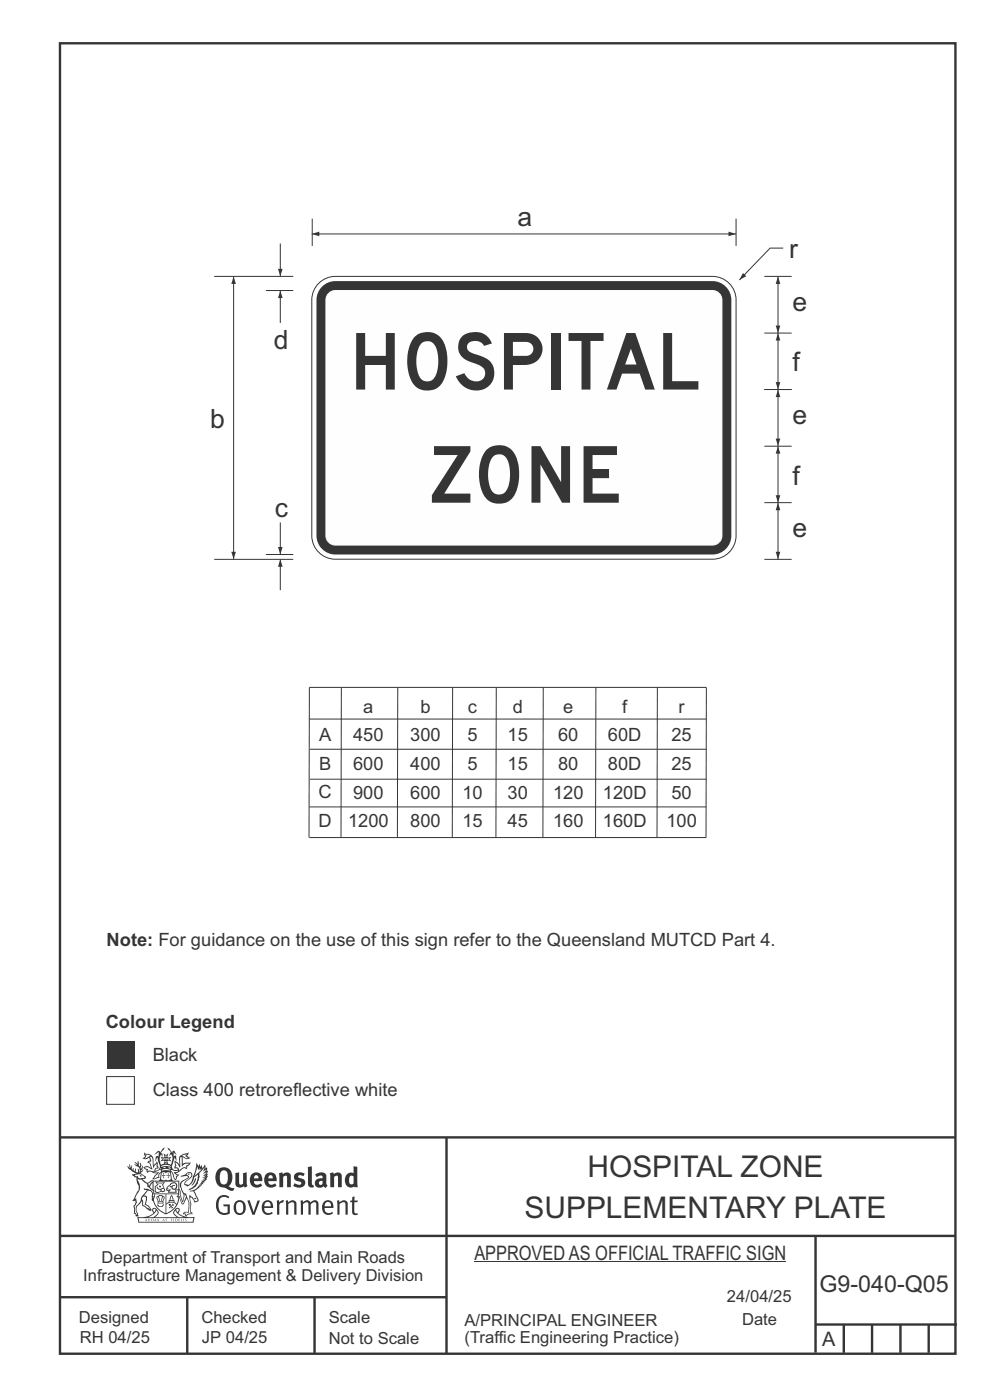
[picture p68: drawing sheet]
<svg xmlns="http://www.w3.org/2000/svg" width="210mm" height="297mm" viewBox="0 0 210 297" stroke-linecap="round" stroke-linejoin="round" font-family="sans-serif">
<defs><g id="words">
<g font-size="16.7" fill="#373435">
<text x="74.1" y="82.6">HOSPITAL</text>
<text x="91" y="106.6">ZONE</text>
</g>
<g font-size="6.3" fill="#373435">
<text x="124.6" y="249.8">HOSPITAL ZONE</text>
<text x="111.3" y="258.3">SUPPLEMENTARY PLATE</text>
</g>
<g font-size="5.6" fill="#373435">
<text x="109.8" y="47.9">a</text>
<text x="167.4" y="54.6">r</text>
<text x="168.1" y="65.9">e</text>
<text x="58.1" y="74">d</text>
<text x="168.1" y="78.8">f</text>
<text x="168.1" y="89.9">e</text>
<text x="44.6" y="90.7">b</text>
<text x="168.1" y="102.8">f</text>
<text x="58.3" y="109.7">c</text>
<text x="168.1" y="113.9">e</text>
</g>
<text font-size="4.9" fill="#373435" x="173.8" y="274.1">G9-040-Q05</text>
<g font-size="4.2" fill="#373435">
<text x="100.6" y="267.2">APPROVED AS OFFICIAL TRAFFIC SIGN</text>
<text x="174.4" y="285.6">A</text>
</g>
<g font-size="3.9" fill="#373435">
<text x="77.1" y="151.2">a</text>
<text x="89.2" y="151.2">b</text>
<text x="99.3" y="151.2">c</text>
<text x="108.8" y="151.2">d</text>
<text x="119.5" y="151.2">e</text>
<text x="132" y="151.2">f</text>
<text x="143.9" y="151.2">r</text>
<text x="67.7" y="157.2">A</text>
<text x="74.9" y="157.3">450</text>
<text x="87" y="157.3">300</text>
<text x="99.2" y="157.3">5</text>
<text x="107.7" y="157.3">15</text>
<text x="118.4" y="157.3">60</text>
<text x="129" y="157.3">60D</text>
<text x="142.4" y="157.3">25</text>
<text x="67.7" y="163.3">B</text>
<text x="74.9" y="163.4">600</text>
<text x="87" y="163.4">400</text>
<text x="99.2" y="163.4">5</text>
<text x="107.7" y="163.4">15</text>
<text x="118.4" y="163.4">80</text>
<text x="129" y="163.4">80D</text>
<text x="142.4" y="163.4">25</text>
<text x="67.6" y="169.4">C</text>
<text x="74.9" y="169.4">900</text>
<text x="87" y="169.4">600</text>
<text x="98.1" y="169.4">10</text>
<text x="107.7" y="169.4">30</text>
<text x="117.3" y="169.4">120</text>
<text x="127.9" y="169.4">120D</text>
<text x="142.4" y="169.4">50</text>
<text x="67.6" y="175.4">D</text>
<text x="73.8" y="175.5">1200</text>
<text x="87" y="175.5">800</text>
<text x="98.1" y="175.5">15</text>
<text x="107.7" y="175.5">45</text>
<text x="117.3" y="175.5">160</text>
<text x="127.9" y="175.5">160D</text>
<text x="141.4" y="175.5">100</text>
<text x="22.6" y="200.7">Note: For guidance on the use of this sign refer to the Queensland MUTCD Part 4.</text>
<text x="22.4" y="218.1">Colour Legend</text>
<text x="32.4" y="225">Black</text>
<text x="32.4" y="232.6">Class 400 retroreflective white</text>
</g>
<g font-size="3.5" fill="#373435">
<text x="21.6" y="267.9">Department of Transport and Main Roads</text>
<text x="17.7" y="271.8">Infrastructure Management &amp; Delivery Division</text>
<text x="16.7" y="280.6">Designed</text>
<text x="42.7" y="280.6">Checked</text>
<text x="69.7" y="280.6">Scale</text>
<text x="98.5" y="281.3">A/PRINCIPAL ENGINEER</text>
<text x="154.2" y="276.2">24/04/25</text>
<text x="157.4" y="281.2">Date</text>
<text x="16.9" y="284.8">RH 04/25</text>
<text x="42.8" y="284.8">JP 04/25</text>
<text x="69.7" y="285.2">Not to Scale</text>
<text x="98.5" y="284.8">(Traffic Engineering Practice)</text>
</g>
</g></defs>
<g fill="none" stroke="#373435" stroke-width=".51">
<path d="M12.7 9.2h190v278h-190zM12.7 241.3h190M94.7 241.4v45.8M12.7 275.2h82M12.7 262.2h190.1M39.7 275.2v12M66.7 275.2v12M173 262.1v24.9M173 281h30M179 281v6M185 281v6M191 281v6"/>
<path d="M197 281v6"/>
</g>
<g fill="#373435">
<path d="M47 248.4a2.55 2.55 0 0 0 0 2.7l.3 .2a.81 .81 0 0 0 1-1v-.5a1.04 1.04 0 0 0-1.1-1.5zM46.3 248.1a1.82 1.82 0 0 1 2.1-.2 1.82 1.82 0 0 1 .9 1.8 2.29 2.29 0 0 1-.8 2l.7 .3h.5l-.2 .6a2.87 2.87 0 0 1-2-.7 2.12 2.12 0 0 1-1.7-3.1z" fill-rule="evenodd"/>
<path d="M49.9 248.9l.8-.2v2a.46 .46 0 0 0 .3 .6 .46 .46 0 0 0 .6-.3v-2.1l.7-.2v2.4l.2 .5-.5 .3-.3-.3a1.02 1.02 0 0 1-1.2 .3 1.02 1.02 0 0 1-.6-1.1z" fill-rule="evenodd"/>
<path d="M54 249.5l-.1 .5h.9a.49 .49 0 0 0-.2-.6 .49 .49 0 0 0-.6 .1zM53.4 249.1a1.34 1.34 0 0 1 1.6-.2 1.34 1.34 0 0 1 .6 1.5v.2h-1.7a.77 .77 0 0 0 .5 .8 .77 .77 0 0 0 .9-.4l.3 .5a1.59 1.59 0 0 1-2 .2 1.59 1.59 0 0 1-.5-2.1z" fill-rule="evenodd"/>
<path d="M57 249.5l-.1 .5h1a.49 .49 0 0 0-.2-.6 .49 .49 0 0 0-.7 .1zM56.4 249.1a1.34 1.34 0 0 1 1.6-.2 1.34 1.34 0 0 1 .7 1.5v.2h-1.8a.77 .77 0 0 0 .5 .8 .77 .77 0 0 0 .9-.4l.4 .5a1.59 1.59 0 0 1-2.1 .2 1.59 1.59 0 0 1-.5-2.1z" fill-rule="evenodd"/>
<path d="M59.2 248.9l.7-.2 .1 .4a.95 .95 0 0 1 1-.3 .95 .95 0 0 1 .7 .8v2.3h-.8v-2.3a.46 .46 0 0 0-.8 .1v2.2h-.8z" fill-rule="evenodd"/>
<path d="M62.6 249.1a1.75 1.75 0 0 1 2-.1l-.2 .5-.6-.2a.43 .43 0 0 0-.6 .3l.4 .3a1.04 1.04 0 0 1 1.2 1.1 1.04 1.04 0 0 1-1.4 1l-1.2-.4 .3-.6 1 .4 .4-.4a.88 .88 0 0 0-1-.5l-.4-.2-.1-.4z" fill-rule="evenodd"/>
<path d="M65.3 247.6l.8-.2 .1 3.8 .3 .2 .1 .4a.88 .88 0 0 1-1 0 .88 .88 0 0 1-.3-1z" fill-rule="evenodd"/>
<path d="M67.8 250.6a.43 .43 0 0 0-.1 .7 .43 .43 0 0 0 .7-.1v-.7zM66.8 249.1a1.7 1.7 0 0 1 2.4 .1v1.9l.3 .4-.4 .5-.5-.4a1.03 1.03 0 0 1-1.7-.1 1.03 1.03 0 0 1 .8-1.5h.7v-.4a.8 .8 0 0 0-1.2 .1z" fill-rule="evenodd"/>
<path d="M70 248.9l.7-.2 .1 .4a.95 .95 0 0 1 1-.3 .95 .95 0 0 1 .7 .8v2.3h-.8v-2.3a.46 .46 0 0 0-.8 .1v2.2h-.8z" fill-rule="evenodd"/>
<path d="M74.3 249.5a1.48 1.48 0 0 0 0 1.7h.5l.2-.1v-1.5l-.3-.2zM75 247.4l.8 .1 .1 4.4h-.7l-.1-.2a1.26 1.26 0 0 1-1.4 0 1.26 1.26 0 0 1-.5-1.3 1.29 1.29 0 0 1 .4-1.4 1.29 1.29 0 0 1 1.4-.1z" fill-rule="evenodd"/>
<path d="M46.4 253.9a1.72 1.72 0 0 1 2.3 0l-.3 .3a1.24 1.24 0 0 0-1.4-.2 1.24 1.24 0 0 0-.6 1.4 1.49 1.49 0 0 0 1.2 1.9l.7-.1v-1.3h-.8l-.1-.4h1.3v1.9a1.93 1.93 0 0 1-2.2 0 1.93 1.93 0 0 1-.7-2.2l.2-.8z" fill-rule="evenodd"/>
<path d="M50.4 255.1a1.65 1.65 0 0 0 .2 2.2 .99 .99 0 0 0 1-1.4 .78 .78 0 0 0-.4-.8 .78 .78 0 0 0-.8 0zM50 254.9a1.33 1.33 0 0 1 1.6-.1 1.33 1.33 0 0 1 .5 1.4 1.31 1.31 0 0 1-1.3 1.6 1.31 1.31 0 0 1-1.2-1.6v-.6z" fill-rule="evenodd"/>
<path d="M52.5 254.7l.4-.1 .9 2.6 .8-2.5h.5l-1.1 3h-.5z" fill-rule="evenodd"/>
<path d="M56.3 255.2l-.2 .7h1.3a.7 .7 0 0 0-.3-.8 .7 .7 0 0 0-.8 .1zM55.9 255a1.22 1.22 0 0 1 1.5-.2 1.22 1.22 0 0 1 .5 1.5h-1.8a.93 .93 0 0 0 .5 1 .93 .93 0 0 0 1.1-.2l.2 .3a1.43 1.43 0 0 1-1.8 .1 1.43 1.43 0 0 1-.6-1.7z" fill-rule="evenodd"/>
<path d="M58.7 254.7l.4-.1 .1 .5 .4-.4 .6-.1-.2 .5a.66 .66 0 0 0-.8 .7v1.9h-.4z" fill-rule="evenodd"/>
<path d="M60.6 254.7l.4-.1 .1 .5a.94 .94 0 0 1 1-.5 .94 .94 0 0 1 .8 .8v2.3h-.5l-.1-2.5a.81 .81 0 0 0-1.2 .3v2.2h-.4z" fill-rule="evenodd"/>
<path d="M63.7 254.7l.5-.1 .1 .5 .4-.3a.78 .78 0 0 1 1.1 .3 .9 .9 0 0 1 1-.5 .9 .9 0 0 1 .8 .8v2.3h-.5l-.1-2.5a.67 .67 0 0 0-1.1 .3v2.2h-.5v-2.4l-.4-.3-.7 .4v2.3h-.5z" fill-rule="evenodd"/>
<path d="M69 255.2l-.1 .7h1.3a.7 .7 0 0 0-.3-.8 .7 .7 0 0 0-.9 .1zM68.7 255a1.22 1.22 0 0 1 1.5-.2 1.22 1.22 0 0 1 .5 1.5h-1.8a.93 .93 0 0 0 .4 1 .93 .93 0 0 0 1.2-.2l.2 .3a1.44 1.44 0 0 1-1.8 .1 1.44 1.44 0 0 1-.6-1.7z" fill-rule="evenodd"/>
<path d="M71.4 254.7l.5-.1 .1 .5a.94 .94 0 0 1 1-.5 .94 .94 0 0 1 .8 .8v2.3h-.5l-.1-2.5a.81 .81 0 0 0-1.2 .3v2.2h-.4z" fill-rule="evenodd"/>
<path d="M74.7 253.9l.5-.1v.9h.7l-.1 .3h-.6v2.2l.1 .2h.5l.1 .3a.75 .75 0 0 1-1.2-.6v-2.1h-.4v-.3h.4z" fill-rule="evenodd"/>
<path d="M30.8 244.9l1.1 .3-.9 .5h-.4l.6-.5zM31.8 245.4h.2a2.44 2.44 0 0 1 .4 1.9l.1 .5 .7-1-.1 .6 .3 .3a.57 .57 0 0 0-.6 .7l-1-.1-.5 .2 .2-.5-.8-.3 .7-.1 .9 .5 .1-.1-.6-1.3-.2-.2h.5zM30.7 244.4l-.1 .5 .2 .4-.6 .4a1.04 1.04 0 0 0 1.4-.1l.2 .6-.3 .1-.2 .4a.94 .94 0 0 1 .8 1.1l-.2-.1a1.16 1.16 0 0 0-1.5-.1l.3 .4 .4 .2 .1 .5 .2 .1 .1-.2a.94 .94 0 0 1 1.1 .2l.8 .1-1.2 1.2a1.13 1.13 0 0 0 1.2-.2l.4-.1-.1-.4 .5-.8a.83 .83 0 0 0-.6 1.1l-.3-.1-.7 .4 1.1-1.4-.5 .1-.5-.1 1.3-.5-.1-.1-.9 .4v-.3l.2-.2 .3 .1 .1-.3-.2-.4v-.6l-.1-.4-.7 1v-.7a1.42 1.42 0 0 0-1.6-1.8z" fill-rule="evenodd"/>
<path d="M38.5 245.2l.5-.2 .7-.1-.6 .3 .8 .5h-.3zM38.3 245.5l.2-.1 .1 2a1.69 1.69 0 0 1 1.6-.6l-.8 .5 .1 .5a1.1 1.1 0 0 0-1.5 .6l-.1-.5-.2-.2h-.5l.3-.4-.3-.7a1.42 1.42 0 0 1 .8 1.1l.2-.1zM37.1 246.2l.1 1-.2 .3 .1 .4h.5l.1 .2a.96 .96 0 0 1-1.1-.1l-.1 .1a1.06 1.06 0 0 0 1.3 .2v.1a.72 .72 0 0 1-1 .2l.3 .5 .6 .2-.4 .2-.1 .6-.2-.3-.4-1.1-.4-.4 .4 .9a1.54 1.54 0 0 0 .7 1.2l.2-.3a.58 .58 0 0 1 .4-.8l.2-.1h-.3l-.5-.3 .9-.5a.93 .93 0 0 1 1.2-.5v.2l.2-.2 .1-.5a.99 .99 0 0 0 .7-.8l-1.3 .1-.3 .2-.1-1.4 .9 .4 .9-.3h-.4l-.5-.4 .4-.7-.6 .2a1.46 1.46 0 0 0-1.4 2.1v.4l-.2-.4z" fill-rule="evenodd"/>
<path d="M35.6 248.9l.2 .1-.1 .3 .4 .1h-.4v.6l-.1-.6h-.3l.3-.1z" fill-rule="evenodd"/>
<path d="M34.6 248.9l.2 .1v.3l.3 .1h-.3l-.1 .6v-.6h-.4l.4-.1z" fill-rule="evenodd"/>
<path d="M34.3 248.8a.57 .57 0 0 1 .9 .2 .57 .57 0 0 1 .9-.2l.2 1.4h-.2a.57 .57 0 0 1-.9 0 .69 .69 0 0 1-1.1 0zM34.2 248.1l-.3 2.1-.2 .4h3l-.2-.4-.3-2.1h-.2v.2l-.8-.1-.8 .1v-.2z" fill-rule="evenodd"/>
<path d="M34.2 252.4a.3 .3 0 0 0 .6 0 .3 .3 0 0 0-.6 0zM33.3 250.9l.3 .3-.3 .4a.79 .79 0 0 0 0 1.3l.8-.2-.1-.3a.55 .55 0 0 1-.7-.6l.1-.1 .2 .3 .3 .2 .8-.2-.4-.7 .4-.4-.7 .2zM33 250.7l1.1 .2 .9-.2-.4 .6 .4 1.2a.56 .56 0 0 1-.8 .3l-.2 .1a.73 .73 0 0 1-.9 .1 .73 .73 0 0 1-.3-1v-.4l.6-.4z" fill-rule="evenodd"/>
<path d="M35.6 251.8l.7-.4a.58 .58 0 0 1 1-.1 .58 .58 0 0 1-.4 .9l-.3-.3a.43 .43 0 0 1 .6-.4 .57 .57 0 0 0-.8 .2l-.2-.1-.3 .1 .4 .2a.55 .55 0 0 0 .9 .4v.5h-1.3l.3-.4-.1-.1-.6 .1 .2-.3-.2-.1zM35.4 251.8l-.1 .2a.39 .39 0 0 0 .2 .6h.3l-.2 .4h1.9l-.1-.8a.86 .86 0 0 0-.1-1.3 .86 .86 0 0 0-1.3 .4z" fill-rule="evenodd"/>
<path d="M36 254.8h.8v.2h-.8zM36.4 253.8l.2 .8h-.4zM36.4 253.5l-.3 .5-.1 .6h-.2v.4l-.7 .4 .2 .1a1.48 1.48 0 0 1 2.1 .2l.2-.1-.6-.5v-.5h-.2l-.1-.6z" fill-rule="evenodd"/>
<path d="M35.8 255.4l.4 .1 .1 .3 .3-.2-.2-.2a.38 .38 0 0 1 .5 .5l-.2-.2-.3 .2 .3 .2-.3 .3-.1-.4-.4 .4-.1-.2 .4-.3-.1-.1-.2 .1z" fill-rule="evenodd"/>
<path d="M34.5 254h.2v.2l-.2 .6h-.2zM33.6 255.3h.9v.2a.55 .55 0 0 1-.8 .4v-.2l-.2-.1zM33.4 254h.2l.2 .8h-.2zM33.6 255l.8-.1 .1 .2h-.8zM33.8 253.7h.5l-.2 1.1h-.1zM33.3 253.8l-.1 .3 .3 1.1a.48 .48 0 0 0-.1 .6 .48 .48 0 0 0 .5 .2h.5a.49 .49 0 0 0 .2-.8l.3-1.1-.1-.3a1.42 1.42 0 0 0-1.5 0z" fill-rule="evenodd"/>
<path d="M33.7 251.5l.4 .1 .1 .3h-.3z" fill-rule="evenodd"/>
<path d="M41.3 250.1l.3-.2-.2 .8-.6 .8h-.2l.5-.7z" fill-rule="evenodd"/>
<path d="M39.7 249l.3-.2 .5 .2a.88 .88 0 0 1-.6 1.1 1.22 1.22 0 0 0-.8 1.3l.5 .2a.72 .72 0 0 0 .9-.4l.5-.8 .2-.6 .8-.6v.2a2.85 2.85 0 0 1-2 2.9l.1 .1a2.13 2.13 0 0 0 1.9-1.5v-.3a2.01 2.01 0 0 0 .3-1.7l1.1-1.3-.4 1 .7-.5-.7 1 .8-.4-.8 .8 .7-.2-.9 .6 .8-.1-.8 .4h.7l-.8 .3 .3 .2h-.4l.2 .3h-.4l.2 .3h-.4l.1 .2h-.1a2.16 2.16 0 0 1-2 1.1l.1 .2 .4-.1a.76 .76 0 0 1 .7 .8l.5 1.2-.6 .2a1.45 1.45 0 0 0-1.1-1.3l.2 1.8-.1 1.8 .4 .3a1.06 1.06 0 0 0-1.2 .4v-.3l-.5-.2a.87 .87 0 0 1 1.1-.1v-.7a4.4 4.4 0 0 0-.6-3.1l-.1-.3h-.2a2.16 2.16 0 0 1-.7-2.2l.3-.4 1.2-.7a.55 .55 0 0 0-.4-.8zM37.8 252.4a.76 .76 0 0 1 .3 1.1l.6 1.6 .4-1.7 .2 .1a.61 .61 0 0 1-.1 .9l-.3 .8-.2 .1-.7-1.6-.3 .1a1.18 1.18 0 0 0 .1-1.4zM41.8 247.5l.2 .7 .3-.5v.6l.4-.5a1.9 1.9 0 0 1-1.2 1.4l-.3 .3zM38.2 249.6l1.4-.2 .2 .2v.3l-.5 .2a1.26 1.26 0 0 0-.9 1.9l.2 .7a1.84 1.84 0 0 1 .1 2.1l-.4-1.4a.96 .96 0 0 0-.4-1.2l-.4 .2a.78 .78 0 0 1 0 1.3l.1 .3h.4l.4 1.1a.38 .38 0 0 0 .2 .4 .38 .38 0 0 0 .4-.1l.6-1.2a2.94 2.94 0 0 1 .4 2.5l-.1 .4h-.8l-.3 .4v.2l.4-.1 .1 .4 .2 .1a1.02 1.02 0 0 1 1.3-.5v-.4l-.3-.1 .1-1.8-.3-1.3h.1a1.14 1.14 0 0 1 .8 1 .63 .63 0 0 0 .8-.2 .63 .63 0 0 0-.2-.9l-.6-1.2 .9-.6 .2-.4h.3l-.1-.2h.4l-.1-.3h.3l-.1-.3 .5-.1-.2-.2 .6-.4v-.2h-.2l.4-.5h-.3l.3-.5-.4 .1 .4-.5v-.3l-.3 .2 .2-.7-.1-.2-.4 .3v-.8l-.6 .8-.2-.8-.2 .5-.3-.7-.1 .6-.5-.8-.1 1.4-.6 1.8a1.81 1.81 0 0 1-1 1.5l-.6-.2a1.75 1.75 0 0 1 1.1-1.2 .75 .75 0 0 0 .1-1.3 .75 .75 0 0 0-1.2 .4z" fill-rule="evenodd"/>
<path d="M41.2 254.1h.3l.2 .2-.4 .1z" fill-rule="evenodd"/>
<path d="M29.4 258.4h11.6l-.1 .8h-11.4zM31.3 258.2l.5-.1a2.48 2.48 0 0 0 1.4-1.3l.3 .5-.5 .6-.5 .3zM32.5 256.6l.3-.2 .2 .1-.3 .7zM37.2 256.8a2.65 2.65 0 0 0 1.8 1.4h-1.1l-.5-.3-.5-.6zM37.4 256.5l.2-.1 .3 .2-.3 .6zM29.2 258.2l.1 1.2h11.8l.2-1.1-.2-.1a4.1 4.1 0 0 1-3.3-.9l.3-.4-.1-.6a1.06 1.06 0 0 0-1.3 1l.2 .4 .6 .5h-4.7l.3-.1a.84 .84 0 0 0 .6-.8 .84 .84 0 0 0-.5-.8l-.3-.2h-.5l-.1 .6 .3 .4a4.2 4.2 0 0 1-3.4 .9z" fill-rule="evenodd"/>
<path d="M31 258.7l.1 .2h-.2zM31 258.5l-.3 .6 .4-.2 .2 .2z" fill-rule="evenodd"/>
<path d="M31.3 258.6h.3v.4a.25 .25 0 0 0 .2-.1 .25 .25 0 0 0-.1-.3h.1a.29 .29 0 0 1 0 .4 .29 .29 0 0 1-.4 0 .29 .29 0 0 1 0-.4z" fill-rule="evenodd"/>
<path d="M32.2 258.6a.22 .22 0 0 1 .3 .2 .22 .22 0 0 1-.3 .2zM32 258.6l.1 .4a.33 .33 0 0 0 .4 0 .33 .33 0 0 0 0-.4 .33 .33 0 0 0-.5 0z" fill-rule="evenodd"/>
<path d="M32.9 258.7l.1 .2h-.2zM32.9 258.5l-.2 .6 .3-.2 .2 .2z" fill-rule="evenodd"/>
<path d="M33.3 258.6h.2l.1 .1 .2-.1-.2 .2 .2 .3-.3-.3-.1 .3h-.1l.2-.3z" fill-rule="evenodd"/>
<path d="M34.7 258.7l.1 .2h-.2zM34.7 258.5l-.3 .6 .4-.2 .2 .2z" fill-rule="evenodd"/>
<path d="M35 258.5h.5l-.2 .1v.5h-.2l.1-.5z" fill-rule="evenodd"/>
<path d="M36.2 258.6l.3-.1-.1 .1v.2h.1h-.1v.3h-.2z" fill-rule="evenodd"/>
<path d="M36.7 258.6h.2v.5h-.2z" fill-rule="evenodd"/>
<path d="M37.3 258.6a.22 .22 0 0 1 .3 .2 .22 .22 0 0 1-.3 .2zM37.1 258.6v.4a.33 .33 0 0 0 .5 0 .33 .33 0 0 0 0-.4 .33 .33 0 0 0-.5 0z" fill-rule="evenodd"/>
<path d="M37.8 258.6l.4-.1-.2 .1v.2h.1h-.1v.2l.2 .1h-.4z" fill-rule="evenodd"/>
<path d="M38.4 258.6h.2l-.1 .4 .2 .1h-.3z" fill-rule="evenodd"/>
<path d="M38.9 258.6h.2v.5h-.2z" fill-rule="evenodd"/>
<path d="M39.3 258.6h.2h-.1l.2 .3-.2 .2-.1-.1v-.1l.2 .1z" fill-rule="evenodd"/>
<path d="M34.2 247.4a1.51 1.51 0 0 1 2 .2 2.67 2.67 0 0 0-2.1 0zM35.7 247.6l.4 .1 .1 .3-.4-.1zM34.6 247.6h.5l.1 .2h-.4zM34 247.8l.3 .2h-.3zM34.9 246.9l.3-.2 .3 .2zM34.9 245.6l.2 .1v.3h-.2zM35 245.1l.2 .1 .2-.1-.1 .3h-.2zM35.1 246.3h.2l.1 .4-.2-.2-.2 .2zM35.3 245.7l.2-.1v.4h-.2zM34.4 245.7h.3l.1 .3-.4 .1 .2-.2zM35.7 245.7h.3l-.2 .2 .2 .2-.4-.1zM32.7 244.9l1-.5-.1 1-.2-.2-.3 .2-.3 1.1 .5-1 .3 .9a1.84 1.84 0 0 1 .2 1.7l.4 .1a2.48 2.48 0 0 1 2.2 0l.2-.2-.2-.7 .7-1.8 .4 .7-.2-1-.2-.1-.2 .3v-.9l.6 .4-.6-.8-.3 .1-.1 .4-.5-.9-.5-.3 .2 .5 .6 .5-.5 .8 .4-.4a2.06 2.06 0 0 1 0 2.3l-.5-.2-.2-.6 .1-.1 .8 .2-.4-.5 .4-.5-.7 .2-.2-.2 .2-.7-.5 .4-.5-.4 .2 .7-.2 .2-.7-.2 .4 .5-.4 .5 .8-.2 .1 .1-.2 .6-.5 .2a2.02 2.02 0 0 1 0-2.2l.3 .5-.1-.7-.3-.1 .8-1.2-.4 .3-.5 .8-.2-.3a.8 .8 0 0 0-.8 .5z" fill-rule="evenodd"/>
<path d="M29.2 250.1l.3 .1a.61 .61 0 0 1 .8 .4l.3 .2a.8 .8 0 0 1 .6 1l.4 .1 .5 .5a1 1 0 0 1 .5 1.1l-.1 .7v-.5h-.1a.96 .96 0 0 0-.8-1.3l-.2-.2h-.7l-.1-.1-.1 .1 .1 .3h.5l-1.1 1.3-.2 1-.4 .6a1.33 1.33 0 0 0-.5 1.8l.2 .5a1.26 1.26 0 0 1-.5-1.5l-.1-.3a1.56 1.56 0 0 0 .4-1.7l-.3 .2 .2-.5a3.2 3.2 0 0 0 .7-3zM30.4 253.9h.4a2.06 2.06 0 0 1-.1 1.6l.7 .5 .4 .4-.6-.1-.8-.6-.1-.9a.51 .51 0 0 1 .1-.9zM28.6 249.3a1.52 1.52 0 0 1 2.1 .5l-1.1 .2-.2-.1-.1-.4h-.5zM27.5 247v.8l-.3-.4h-.1a3.1 3.1 0 0 0 1.9 1.6l-1 .1 .5 .6 .5 .1 .1 1.1a1.84 1.84 0 0 1-.3 2.5l-.4 .9-.3 .4 .2 .1 .4-.1 .1 .4-.2 .5-.3 .2 .1 1.7h.2l.3 .5 .1 .1 .4-.1-.1-.5a1.3 1.3 0 0 1-.1-1.7l.9-1 .1 1.1 .6 .2 .5 .5 .1-.1 .2 .3h.5a1.85 1.85 0 0 0-1.2-1.4l.1-.3a1.39 1.39 0 0 0 0-1.4l-.5-.1 .5-.5a.66 .66 0 0 1 .9-.4 .66 .66 0 0 1 .3 .9l-.1 .4 .2-.1v.2l-.1 .3 .2 .5 .1-.3a2.24 2.24 0 0 0 .1-2.2 .73 .73 0 0 1-.7-.7 .73 .73 0 0 1 .6-.7v-.2a.94 .94 0 0 0-.9 .8 .48 .48 0 0 1-.1-.6 .48 .48 0 0 1 .5-.2l.5-.3a.51 .51 0 0 0-.8 .2l-.5 .2-1-.8h.6l.2-.5-1.2-.7 .5-.5v-.3l-.5 .4 .1-.2a.69 .69 0 0 0 .2-1v.4l-.2 .3v-1.1l-.3-.2 .1 .6-.1 .2-.4-1.3v.7l-.6-.4 .5 .7-.6-.2 .3 .3a1 1 0 0 1 .7 1.4l-.2-.8v.9l-.5-.2v-.8l-.2 .7-.2-.1-.1-.6-.2 .4-.2-.2 .1-.7-.2 .5z" fill-rule="evenodd"/>
<path d="M29.6 249.4l.2-.1 .3 .2z" fill-rule="evenodd"/>
<path d="M32.4 250.5h5.6v2l-.2-.1v-1.7h-5.2v2.5h5.2v-.8l.1 .2-.1 1.1v-.3h-2.5v4a4.1 4.1 0 0 0 2.6-3.6l.1-.1a4 4 0 0 1-2.8 3.9 4.2 4.2 0 0 1-2.8-4.7l.1 1.2 .1-.1a3.8 3.8 0 0 0 2.5 3.4v-4h-2.5l-.2-.9z" fill-rule="evenodd"/>
<path d="M22.6 220.8h5.9v5.9h-5.9z" fill-rule="evenodd"/>
<circle cx="40" cy="249.1" r=".17"/>
</g>
<path d="M22.6 228.4h5.9v5.9h-5.9z" fill-rule="evenodd" fill="#fefefe" stroke="#373435" stroke-width=".21"/>
<path d="M66.2 46.4v5.8M156.1 46.4v5.8M162.1 106.6h5.8M165 106.6v12.1" fill="none" stroke="#373435" stroke-width=".21"/>
<g fill="#373435">
<path d="M164.5 117.1h1l-.5 1.5z"/>
<path d="M165 106.7l.5 1.5h-1z"/>
</g>
<path d="M66.1 49.6h90" fill="none" stroke="#373435" stroke-width=".21"/>
<g fill="#373435">
<path d="M154.5 49.1l1.6 .5-1.6 .5z"/>
<path d="M66.2 49.6l1.5-.5v1z"/>
</g>
<path d="M166.1 52.6h-2.7l-6.6 6.8" fill="none" stroke="#373435" stroke-width=".21"/>
<path d="M157.6 57.9l.7 .7-1.4 .8z" fill="#373435"/>
<path d="M162.1 58.6h5.8M165 58.6v12.1" fill="none" stroke="#373435" stroke-width=".21"/>
<g fill="#373435">
<path d="M164.5 69.1h1l-.5 1.5z"/>
<path d="M165 58.7l.5 1.5h-1z"/>
</g>
<path d="M162.1 70.7h5.8M165 94.6v12.1" fill="none" stroke="#373435" stroke-width=".21"/>
<g fill="#373435">
<path d="M164.5 105.1h1l-.5 1.5z"/>
<path d="M165 94.7l.5 1.5h-1z"/>
</g>
<path d="M165 70.6v12.1M162.1 82.6h5.8" fill="none" stroke="#373435" stroke-width=".21"/>
<g fill="#373435">
<path d="M164.5 81.1h1l-.5 1.5z"/>
<path d="M165 70.7l.5 1.5h-1z"/>
</g>
<path d="M162.1 82.6h5.8M165 82.6v12" fill="none" stroke="#373435" stroke-width=".21"/>
<g fill="#373435">
<path d="M164.5 93h1l-.5 1.6z"/>
<path d="M165 82.7l.5 1.5h-1z"/>
</g>
<path d="M45.4 58.6h16.8M49.6 58.6v60.1M56.4 61.6h5.8M162.1 94.7h5.8M45.4 118.7h16.8M56.4 117.6h5.8M162.1 118.7h5.8" fill="none" stroke="#373435" stroke-width=".21"/>
<g fill="#373435">
<path d="M49.1 117.1h.9l-.4 1.5z"/>
<path d="M49.6 58.7l.4 1.5h-.9z"/>
</g>
<path d="M59.5 110.8v6.8" fill="none" stroke="#373435" stroke-width=".21"/>
<path d="M59 116h.9l-.4 1.6z" fill="#373435"/>
<path d="M59.5 51.7v6.9" fill="none" stroke="#373435" stroke-width=".21"/>
<path d="M59 57h.9l-.4 1.6z" fill="#373435"/>
<path d="M59.5 118.6v6.6" fill="none" stroke="#373435" stroke-width=".21"/>
<path d="M59.5 118.7l.4 1.5h-.9z" fill="#373435"/>
<path d="M59.5 61.6v6.9" fill="none" stroke="#373435" stroke-width=".21"/>
<path d="M59.5 61.7l.4 1.5h-.9z" fill="#373435"/>
<path d="M67.3 60.4a5 5 0 0 1 3.8-1.8h80a5 5 0 0 1 5 5v50a5 5 0 0 1-5 5h-80a5 5 0 0 1-5-5v-50a5 5 0 0 1 1.2-3.2z" fill="none" stroke="#373435" stroke-width=".21"/>
<path d="M68.3 60.8a4 4 0 0 1 2.8-1.2h80a4 4 0 0 1 4 4v50a4 4 0 0 1-4 4h-80a4 4 0 0 1-4-4v-50a4 4 0 0 1 1.2-2.8z" fill-rule="evenodd" fill="#373435"/>
<path d="M69.7 62.2l.9-.5 .5-.1h80a2.01 2.01 0 0 1 2 2v50a2.01 2.01 0 0 1-2 2h-80a2.01 2.01 0 0 1-2-2v-50l.1-.5z" fill-rule="evenodd" fill="#fefefe" stroke="#fffcf3" stroke-width=".21"/>
<g fill="none" stroke="#373435" stroke-width=".21">
<path d="M65.6 152.5h84.2M65.7 159h84.1M72.4 145.8l-.1 31.9M84.4 145.8l-.1 31.9M96 145.8l-.1 31.9M105.3 145.8l-.1 31.9M115.2 145.8v31.9M126.4 145.8l-.1 31.9M139.4 145.8v31.9M65.6 177.7v-31.9h84.2v31.9M65.6 171.2h84.2M65.6 177.7h84.2"/>
<path d="M65.7 165.3h84.1M100.6 267.7h66.2"/>
</g>
<use href="#words"/>
</svg>
